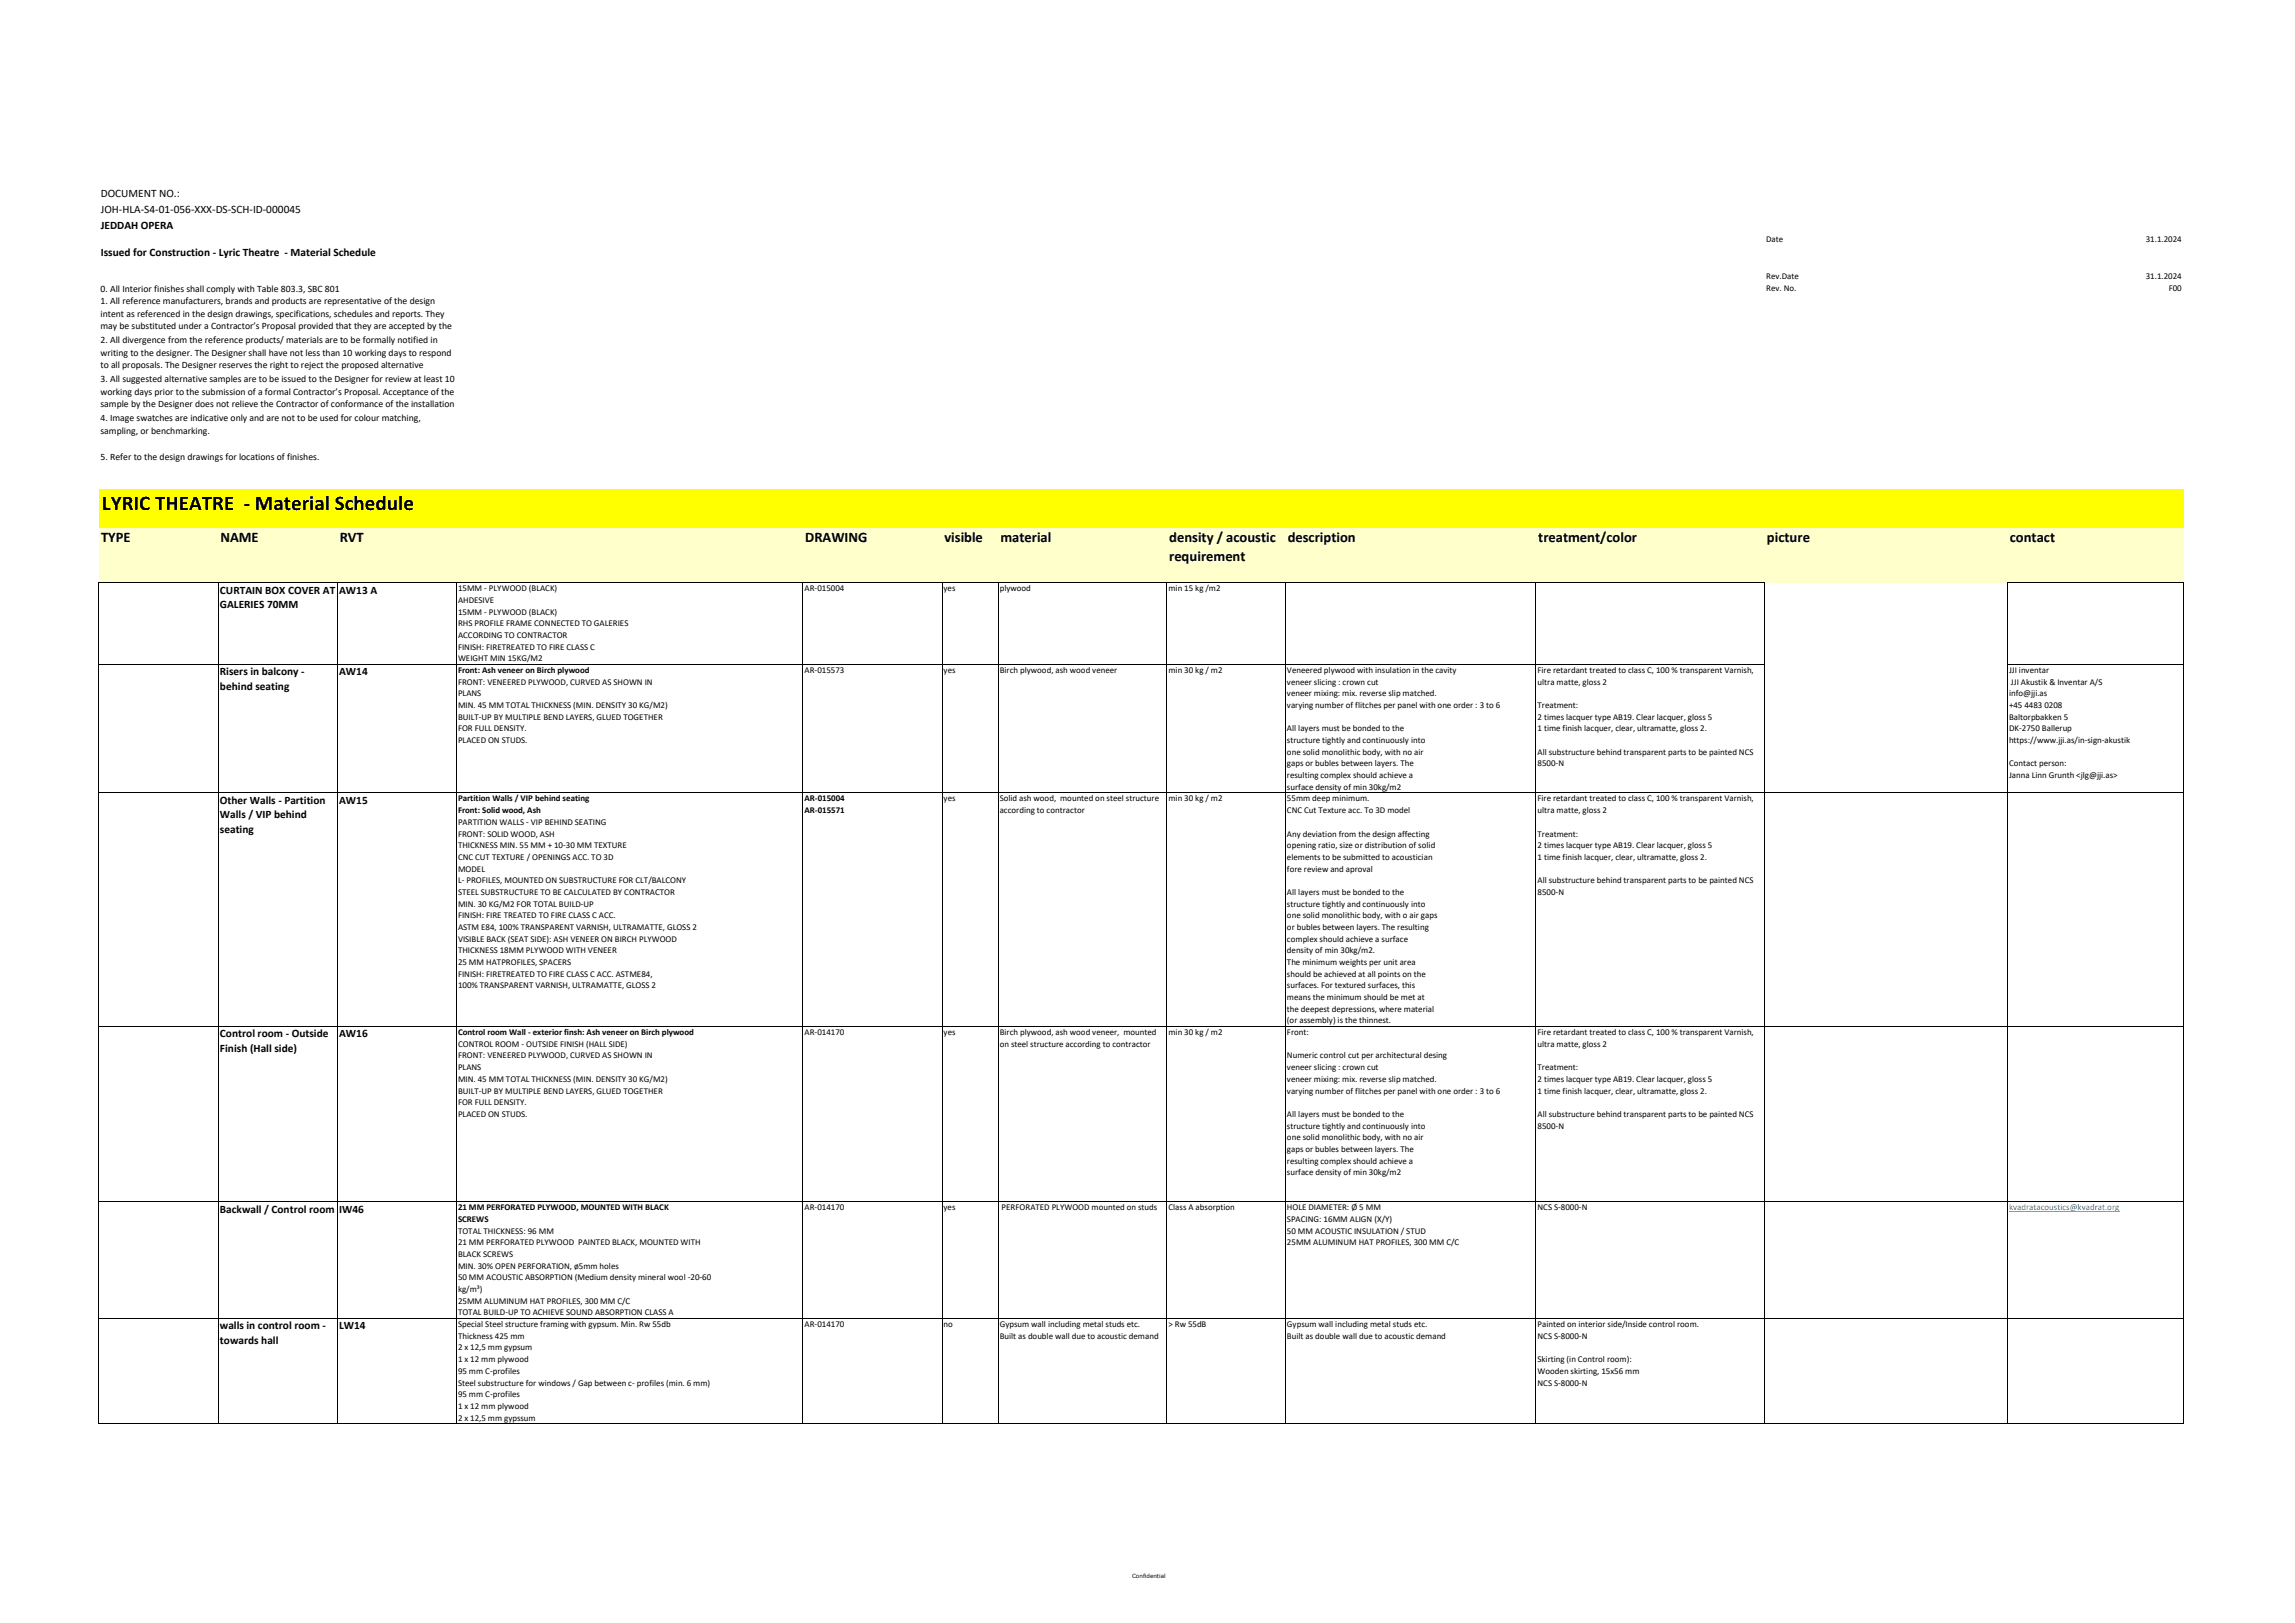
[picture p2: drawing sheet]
<svg xmlns="http://www.w3.org/2000/svg" width="420mm" height="297mm" viewBox="0 0 420 297" stroke-linecap="round" stroke-linejoin="round" font-family="sans-serif">
<defs><g id="words">
<text font-size="3.9" x="18.7" y="93.3">LYRIC THEATRE ‐ Material Schedule</text>
<g font-size="2.7">
<text x="18.5" y="99.3">TYPE</text>
<text x="40.4" y="99.3">NAME</text>
<text x="62.2" y="99.3">RVT</text>
<text x="147.4" y="99.3">DRAWING</text>
<text x="172.9" y="99.3">visible</text>
<text x="183.1" y="99.3">material</text>
<text x="214.1" y="99.3">density / acoustic</text>
<text x="235.7" y="99.3">description</text>
<text x="281.6" y="99.3">treatment/color</text>
<text x="323.5" y="99.3">picture</text>
<text x="367.9" y="99.3">contact</text>
<text x="214" y="102.7">requirement</text>
</g>
<g font-size="2.1">
<text x="18.4" y="36.1">DOCUMENT NO.:</text>
<text x="18.4" y="39">JOH‐HLA‐S4‐01‐056‐XXX‐DS‐SCH‐ID‐000045</text>
<text x="18.4" y="41.8">JEDDAH OPERA</text>
<text x="18.4" y="46.9">Issued for Construction ‐ Lyric Theatre ‐ Material Schedule</text>
<text x="40.3" y="111.3">GALERIES 70MM</text>
<text x="40.3" y="108.6">CURTAIN BOX COVER AT</text>
<text x="62.1" y="108.6">AW13 A</text>
<text x="40.3" y="123.6">Risers in balcony ‐</text>
<text x="62.1" y="123.6">AW14</text>
<text x="40.3" y="126.3">behind seating</text>
<text x="40.3" y="147.1">Other Walls ‐ Partition</text>
<text x="40.3" y="149.8">Walls / VIP behind</text>
<text x="62.1" y="147.1">AW15</text>
<text x="40.3" y="152.4">seating</text>
<text x="40.3" y="189.9">Control room ‐ Outside</text>
<text x="62.1" y="189.9">AW16</text>
<text x="40.3" y="192.5">Finish (Hall side)</text>
<text x="40.3" y="221.9">Backwall / Control room IW46</text>
<text x="40.3" y="246">towards hall</text>
<text x="40.3" y="243.3">walls in control room ‐</text>
<text x="62.1" y="243.3">LW14</text>
</g>
<g font-size="1.8">
<text x="18.4" y="53.4">0. All Interior finishes shall comply with Table 803.3, SBC 801</text>
<text x="18.4" y="58">intent as referenced in the design drawings, specifications, schedules and reports. They</text>
<text x="18.4" y="55.6">1. All reference manufacturers, brands and products are representative of the design</text>
<text x="18.4" y="62.8">2. All divergence from the reference products/ materials are to be formally notified in</text>
<text x="18.4" y="60.3">may be substituted under a Contractor’s Proposal provided that they are accepted by the</text>
<text x="18.4" y="65.1">writing to the designer. The Designer shall have not less than 10 working days to respond</text>
<text x="18.4" y="69.9">3. All suggested alternative samples are to be issued to the Designer for review at least 10</text>
<text x="18.4" y="67.4">to all proposals. The Designer reserves the right to reject the proposed alternative</text>
<text x="18.4" y="72.2">working days prior to the submission of a formal Contractor’s Proposal. Acceptance of the</text>
<text x="18.4" y="77">4. Image swatches are indicative only and are not to be used for colour matching,</text>
<text x="18.4" y="74.5">sample by the Designer does not relieve the Contractor of conformance of the installation</text>
<text x="18.4" y="79.4">sampling, or benchmarking.</text>
<text x="18.4" y="84.2">5. Refer to the design drawings for locations of finishes.</text>
</g>
<g font-size="1.6">
<text x="323.4" y="44.2">Date</text>
<text x="392.8" y="44.2">31.1.2024</text>
<text x="323.4" y="51.1">Rev.Date</text>
<text x="323.4" y="53.3">Rev. No.</text>
<text x="392.8" y="51.1">31.1.2024</text>
<text x="397" y="53.3">F00</text>
<text x="83.9" y="108.2">15MM ‐ PLYWOOD (BLACK)</text>
<text x="83.9" y="110.3">AHDESIVE</text>
<text x="83.9" y="112.5">15MM ‐ PLYWOOD (BLACK)</text>
<text x="147.3" y="108.2">AR‐015004</text>
<text x="172.8" y="108.2">yes</text>
<text x="183" y="108.2">plywood</text>
<text x="213.9" y="108.2">min 15 kg /m2</text>
<text x="83.9" y="116.8">ACCORDING TO CONTRACTOR</text>
<text x="83.9" y="118.9">FINISH: FIRETREATED TO FIRE CLASS C</text>
<text x="83.9" y="114.6">RHS PROFILE FRAME CONNECTED TO GALERIES</text>
<text x="83.9" y="121">WEIGHT MIN 15KG/M2</text>
<text x="83.9" y="125.3">FRONT: VENEERED PLYWOOD, CURVED AS SHOWN IN</text>
<text x="83.9" y="123.2">Front: Ash veneer on Birch plywood</text>
<text x="147.3" y="123.2">AR‐015573</text>
<text x="172.8" y="123.2">yes</text>
<text x="183" y="123.2">Birch plywood, ash wood veneer</text>
<text x="213.9" y="123.2">min 30 kg / m2</text>
<text x="235.6" y="125.3">veneer slicing : crown cut</text>
<text x="235.6" y="123.2">Veneered plywood with insulation in the cavity</text>
<text x="281.5" y="125.3">ultra matte, gloss 2</text>
<text x="281.5" y="123.2">Fire retardant treated to class C, 100 % transparent Varnish,</text>
<text x="367.8" y="123.2">JJI inventar</text>
<text x="368.2" y="125.3">JJI Akustik &amp; Inventar A/S</text>
<text x="83.9" y="131.7">BUILT‐UP BY MULTIPLE BEND LAYERS, GLUED TOGETHER</text>
<text x="83.9" y="127.4">PLANS</text>
<text x="83.9" y="129.6">MIN. 45 MM TOTAL THICKNESS (MIN. DENSITY 30 KG/M2)</text>
<text x="235.6" y="129.6">varying number of flitches per panel with one order : 3 to 6</text>
<text x="235.6" y="127.4">veneer mixing: mix. reverse slip matched.</text>
<text x="281.5" y="129.6">Treatment:</text>
<text x="281.5" y="131.7">2 times lacquer type AB19. Clear lacquer, gloss 5</text>
<text x="367.8" y="127.4">info@jji.as</text>
<text x="367.8" y="129.6">+45</text>
<text x="367.8" y="131.7">Baltorpbakken 5</text>
<text x="370.6" y="129.6">4483</text>
<text x="374.3" y="129.6">0208</text>
<text x="83.9" y="133.9">FOR FULL DENSITY.</text>
<text x="83.9" y="136">PLACED ON STUDS.</text>
<text x="235.6" y="133.9">All layers must be bonded to the</text>
<text x="235.6" y="136">structure tightly and continuously into</text>
<text x="281.5" y="133.9">1 time finish lacquer, clear, ultramatte, gloss 2.</text>
<text x="367.8" y="136">https://www.jji.as/in‐sign‐akustik</text>
<text x="367.8" y="133.9">DK‐2750 Ballerup</text>
<text x="235.6" y="138.1">one solid monolithic body, with no air</text>
<text x="235.6" y="140.3">gaps or bubles between layers. The</text>
<text x="235.6" y="142.4">resulting complex should achieve a</text>
<text x="281.5" y="140.3">8500‐N</text>
<text x="281.5" y="138.1">All substructure behind transparent parts to be painted NCS</text>
<text x="367.8" y="140.3">Contact person:</text>
<text x="367.8" y="142.4">Janna Linn Grunth &lt;jlg@jji.as&gt;</text>
<text x="83.9" y="148.8">Front: Solid wood, Ash</text>
<text x="83.9" y="146.7">Partition Walls / VIP behind seating</text>
<text x="147.3" y="148.8">AR‐015571</text>
<text x="147.3" y="146.7">AR‐015004</text>
<text x="172.8" y="146.7">yes</text>
<text x="183" y="148.8">according to contractor</text>
<text x="183" y="146.7">Solid ash wood, mounted on steel structure</text>
<text x="213.9" y="146.7">min 30 kg / m2</text>
<text x="235.6" y="144.5">surface density of min 30kg/m2</text>
<text x="235.6" y="148.8">CNC Cut Texture acc. To 3D model</text>
<text x="235.6" y="146.7">55mm deep minimum.</text>
<text x="281.5" y="148.8">ultra matte, gloss 2</text>
<text x="281.5" y="146.7">Fire retardant treated to class C, 100 % transparent Varnish,</text>
<text x="83.9" y="151">PARTITION WALLS ‐ VIP BEHIND SEATING</text>
<text x="83.9" y="153.1">FRONT: SOLID WOOD, ASH</text>
<text x="83.9" y="155.2">THICKNESS MIN. 55 MM + 10‐30 MM TEXTURE</text>
<text x="235.6" y="155.2">opening ratio, size or distribution of solid</text>
<text x="235.6" y="153.1">Any deviation from the design affecting</text>
<text x="281.5" y="153.1">Treatment:</text>
<text x="281.5" y="155.2">2 times lacquer type AB19. Clear lacquer, gloss 5</text>
<text x="83.9" y="157.4">CNC CUT TEXTURE / OPENINGS ACC. TO 3D</text>
<text x="83.9" y="159.5">MODEL</text>
<text x="83.9" y="161.6">L‐ PROFILES, MOUNTED ON SUBSTRUCTURE FOR CLT/BALCONY</text>
<text x="235.6" y="159.5">fore review and aproval</text>
<text x="235.6" y="157.4">elements to be submitted to acoustician</text>
<text x="281.5" y="161.6">All substructure behind transparent parts to be painted NCS</text>
<text x="281.5" y="157.4">1 time finish lacquer, clear, ultramatte, gloss 2.</text>
<text x="83.9" y="165.9">MIN. 30 KG/M2 FOR TOTAL BUILD‐UP</text>
<text x="83.9" y="163.8">STEEL SUBSTRUCTURE TO BE CALCULATED BY CONTRACTOR</text>
<text x="235.6" y="163.8">All layers must be bonded to the</text>
<text x="235.6" y="165.9">structure tightly and continuously into</text>
<text x="281.5" y="163.8">8500‐N</text>
<text x="83.9" y="172.3">VISIBLE BACK (SEAT SIDE): ASH VENEER ON BIRCH PLYWOOD</text>
<text x="83.9" y="170.2">ASTM E84, 100% TRANSPARENT VARNISH, ULTRAMATTE, GLOSS 2</text>
<text x="83.9" y="168.1">FINISH: FIRE TREATED TO FIRE CLASS C ACC.</text>
<text x="235.6" y="170.2">or bubles between layers. The resulting</text>
<text x="235.6" y="172.3">complex should achieve a surface</text>
<text x="235.6" y="168.1">one solid monolithic body, with o air gaps</text>
<text x="83.9" y="176.6">25 MM HATPROFILES, SPACERS</text>
<text x="83.9" y="178.8">FINISH: FIRETREATED TO FIRE CLASS C ACC. ASTME84,</text>
<text x="83.9" y="174.5">THICKNESS 18MM PLYWOOD WITH VENEER</text>
<text x="235.6" y="178.8">should be achieved at all points on the</text>
<text x="235.6" y="174.5">density of min 30kg/m2.</text>
<text x="235.6" y="176.6">The minimum weights per unit area</text>
<text x="83.8" y="180.9">100% TRANSPARENT VARNISH, ULTRAMATTE, GLOSS 2</text>
<text x="235.6" y="185.2">the deepest depressions, where material</text>
<text x="235.6" y="180.9">surfaces. For textured surfaces, this</text>
<text x="235.6" y="183">means the minimum should be met at</text>
<text x="83.9" y="191.6">CONTROL ROOM ‐ OUTSIDE FINISH (HALL SIDE)</text>
<text x="83.9" y="189.4">Control room Wall ‐ exterior finsh: Ash veneer on Birch plywood</text>
<text x="147.3" y="189.4">AR‐014170</text>
<text x="172.8" y="189.4">yes</text>
<text x="183" y="191.6">on steel structure according to contractor</text>
<text x="183" y="189.4">Birch plywood, ash wood veneer, mounted</text>
<text x="213.9" y="189.4">min 30 kg / m2</text>
<text x="235.6" y="189.4">Front:</text>
<text x="235.6" y="187.3">(or assembly) is the thinnest.</text>
<text x="281.5" y="191.6">ultra matte, gloss 2</text>
<text x="281.5" y="189.4">Fire retardant treated to class C, 100 % transparent Varnish,</text>
<text x="83.9" y="195.9">PLANS</text>
<text x="83.9" y="198">MIN. 45 MM TOTAL THICKNESS (MIN. DENSITY 30 KG/M2)</text>
<text x="83.9" y="193.7">FRONT: VENEERED PLYWOOD, CURVED AS SHOWN IN</text>
<text x="235.6" y="195.9">veneer slicing : crown cut</text>
<text x="235.6" y="198">veneer mixing: mix. reverse slip matched.</text>
<text x="235.6" y="193.7">Numeric control cut per architectural desing</text>
<text x="281.5" y="195.9">Treatment:</text>
<text x="281.5" y="198">2 times lacquer type AB19. Clear lacquer, gloss 5</text>
<text x="83.9" y="202.3">FOR FULL DENSITY.</text>
<text x="83.9" y="200.1">BUILT‐UP BY MULTIPLE BEND LAYERS, GLUED TOGETHER</text>
<text x="235.6" y="200.1">varying number of flitches per panel with one order : 3 to 6</text>
<text x="281.5" y="200.1">1 time finish lacquer, clear, ultramatte, gloss 2.</text>
<text x="83.9" y="204.4">PLACED ON STUDS.</text>
<text x="235.6" y="208.7">one solid monolithic body, with no air</text>
<text x="235.6" y="204.4">All layers must be bonded to the</text>
<text x="235.6" y="206.5">structure tightly and continuously into</text>
<text x="281.5" y="206.5">8500‐N</text>
<text x="281.5" y="204.4">All substructure behind transparent parts to be painted NCS</text>
<text x="235.6" y="210.8">gaps or bubles between layers. The</text>
<text x="235.6" y="213">resulting complex should achieve a</text>
<text x="235.6" y="215.1">surface density of min 30kg/m2</text>
<text x="83.9" y="221.5">21 MM PERFORATED PLYWOOD, MOUNTED WITH BLACK</text>
<text x="147.3" y="221.5">AR‐014170</text>
<text x="172.8" y="221.5">yes</text>
<text x="183.4" y="221.5">PERFORATED PLYWOOD mounted on studs</text>
<text x="213.9" y="221.5">Class A absorption</text>
<text x="235.6" y="221.5">HOLE DIAMETER: Ø 5 MM</text>
<text x="281.5" y="221.5">NCS S‐8000‐N</text>
<text x="83.9" y="223.6">SCREWS</text>
<text x="83.9" y="225.8">TOTAL THICKNESS: 96 MM</text>
<text x="83.9" y="227.9">21 MM PERFORATED PLYWOOD PAINTED BLACK, MOUNTED WITH</text>
<text x="235.6" y="227.9">25MM ALUMINUM HAT PROFILES, 300 MM C/C</text>
<text x="235.6" y="223.6">SPACING: 16MM ALIGN (X/Y)</text>
<text x="235.6" y="225.8">50 MM ACOUSTIC INSULATION / STUD</text>
<text x="83.9" y="232.2">MIN. 30% OPEN PERFORATION, ø5mm holes</text>
<text x="83.9" y="230.1">BLACK SCREWS</text>
<text x="83.8" y="236.5">kg/m³)</text>
<text x="83.8" y="238.6">25MM ALUMINUM HAT PROFILES, 300 MM C/C</text>
<text x="83.9" y="234.3">50 MM ACOUSTIC ABSORPTION (Medium density mineral wool ‐20‐60</text>
<text x="83.8" y="240.7">TOTAL BUILD‐UP TO ACHIEVE SOUND ABSORPTION CLASS A</text>
<text x="83.9" y="245">Thickness 425 mm</text>
<text x="83.9" y="242.9">Special Steel structure framing with gypsum. Min. Rw 55db</text>
<text x="147.3" y="242.9">AR‐014170</text>
<text x="172.8" y="242.9">no</text>
<text x="183" y="242.9">Gypsum wall including metal studs etc.</text>
<text x="183" y="245">Built as double wall due to acoustic demand</text>
<text x="213.9" y="242.9">&gt; Rw 55dB</text>
<text x="235.6" y="245">Built as double wall due to acoustic demand</text>
<text x="235.6" y="242.9">Gypsum wall including metal studs etc.</text>
<text x="281.5" y="245">NCS S‐8000‐N</text>
<text x="281.5" y="242.9">Painted on interior side/Inside control room.</text>
<text x="83.9" y="251.4">95 mm C‐profiles</text>
<text x="83.9" y="249.3">1 x 12 mm plywood</text>
<text x="83.9" y="247.2">2 x 12,5 mm gypsum</text>
<text x="281.5" y="251.4">Wooden skirting, 15x56 mm</text>
<text x="281.5" y="249.3">Skirting (in Control room):</text>
<text x="83.8" y="257.9">1 x 12 mm plywood</text>
<text x="83.8" y="255.7">95 mm C‐profiles</text>
<text x="83.9" y="253.6">Steel substructure for windows / Gap between c‐ profiles (min. 6 mm)</text>
<text x="281.5" y="253.6">NCS S‐8000‐N</text>
<text x="83.8" y="260">2 x 12,5 mm gypssum</text>
</g>
<text font-size="1.6" fill="#009df0" x="367.8" y="221.5">kvadratacoustics@kvadrat.org</text>
<text font-size="1" x="207.3" y="288.7">Confidential</text>
</g></defs>
<path d="M18.2 89.5h381.5v7.2h-381.5z" fill="#ff0"/>
<path d="M18.2 96.6h381.5v10h-381.5z" fill="#ffc"/>
<g fill="#fff">
<path d="M18.2 106.7h381.5v38.4h-381.5z"/>
<path d="M18.2 145.1h128.8v74.8h-128.8z"/>
<path d="M172.5 145.1h227.2v74.8h-227.2z"/>
<path d="M18.2 219.9h43.6v21.4h-43.6z"/>
<path d="M83.6 219.9h316.1v21.4h-316.1z"/>
<path d="M18.2 241.3h381.5v19.2h-381.5z"/>
</g>
<path d="M367.8 221.8h20.2" fill="none" stroke="#009df0" stroke-width=".18"/>
<g fill="none" stroke="#000" stroke-width=".18">
<path d="M18.1 106.5v154.1M18.2 106.6h304.9M39.9 106.7v153.9M61.7 106.7v153.9M83.6 106.7v153.9M147 106.7v153.9M172.5 106.7v153.9M182.7 106.7v153.9M213.6 106.7v153.9M235.3 106.7v153.9M281.2 106.7v153.9M323.1 106.7v153.9"/>
<path d="M367.5 106.5v154.1M367.6 106.6h32.2M399.7 106.7v153.9M18.2 121.5h304.9M367.6 121.5h32.2M18.2 145.1h381.6M18.2 187.8h381.6M18.2 219.9h381.6M18.2 241.3h381.6M18.2 260.5h381.6"/>
</g>
<use href="#words"/>
</svg>
